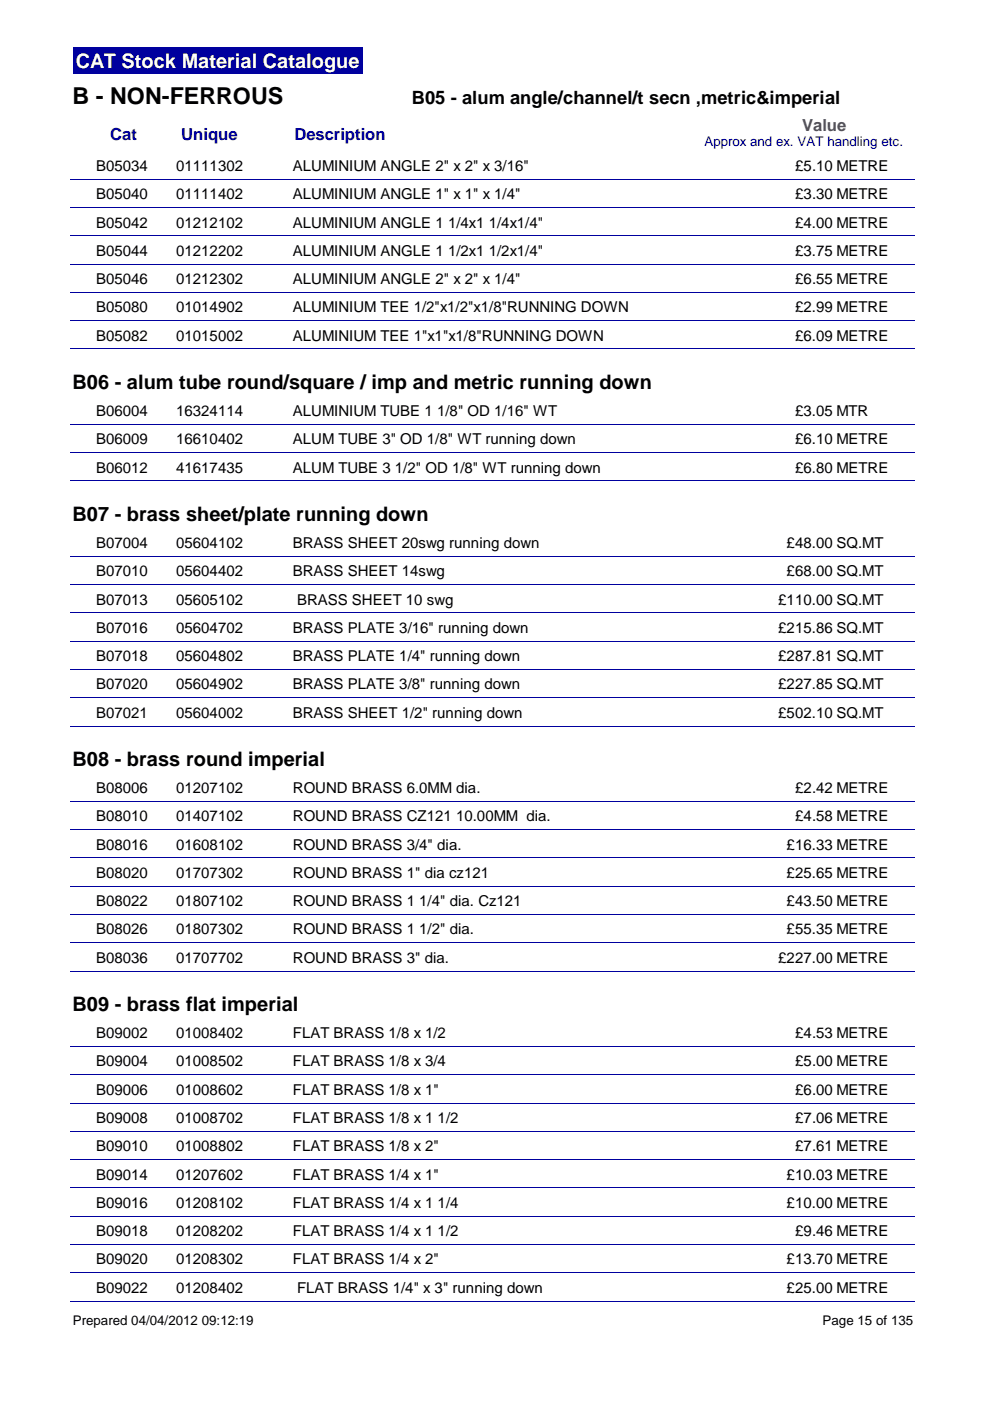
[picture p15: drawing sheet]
<svg xmlns="http://www.w3.org/2000/svg" width="210mm" height="297mm" viewBox="0 0 210 297" stroke-linecap="round" stroke-linejoin="round" font-family="sans-serif">
<defs><g id="words">
<text font-size="4.9" x="15.4" y="22.1">B - NON-FERROUS</text>
<text font-size="4.2" fill="#fff" x="16" y="14.4">CAT Stock Material Catalogue</text>
<g font-size="4.2">
<text x="15.4" y="82.5">B06 - alum tube round/square / imp and metric running down</text>
<text x="15.4" y="110.5">B07 - brass sheet/plate running down</text>
<text x="15.4" y="162.4">B08 - brass round imperial</text>
<text x="15.4" y="214.4">B09 - brass flat imperial</text>
</g>
<text font-size="3.9" x="87.3" y="22.1">B05 - alum angle/channel/t secn ,metric&amp;imperial</text>
<g font-size="3.5" fill="#00009e">
<text x="23.4" y="29.7">Cat</text>
<text x="38.4" y="29.8">Unique</text>
<text x="62.4" y="29.8">Description</text>
</g>
<text font-size="3.5" fill="#800080" x="170.1" y="27.7">Value</text>
<g font-size="3.2">
<text x="20.4" y="36.2">B05034</text>
<text x="37.3" y="36.2">01111302</text>
<text x="62.1" y="36.2">ALUMINIUM ANGLE 2&quot; x 2&quot; x 3/16&quot;</text>
<text x="168.6" y="36.2">£5.10 METRE</text>
<text x="20.4" y="42.2">B05040</text>
<text x="37.3" y="42.2">01111402</text>
<text x="62.1" y="42.2">ALUMINIUM ANGLE 1&quot; x 1&quot; x 1/4&quot;</text>
<text x="168.6" y="42.2">£3.30 METRE</text>
<text x="20.4" y="48.3">B05042</text>
<text x="37.3" y="48.3">01212102</text>
<text x="62.1" y="48.3">ALUMINIUM ANGLE 1 1/4x1 1/4x1/4&quot;</text>
<text x="168.6" y="48.3">£4.00 METRE</text>
<text x="20.4" y="54.2">B05044</text>
<text x="37.3" y="54.2">01212202</text>
<text x="62.1" y="54.2">ALUMINIUM ANGLE 1 1/2x1 1/2x1/4&quot;</text>
<text x="168.6" y="54.2">£3.75 METRE</text>
<text x="20.4" y="60.2">B05046</text>
<text x="37.3" y="60.2">01212302</text>
<text x="62.1" y="60.2">ALUMINIUM ANGLE 2&quot; x 2&quot; x 1/4&quot;</text>
<text x="168.6" y="60.2">£6.55 METRE</text>
<text x="20.4" y="66.3">B05080</text>
<text x="37.3" y="66.3">01014902</text>
<text x="62.1" y="66.3">ALUMINIUM TEE 1/2&quot;x1/2&quot;x1/8&quot;RUNNING DOWN</text>
<text x="168.6" y="66.3">£2.99 METRE</text>
<text x="20.4" y="72.2">B05082</text>
<text x="37.3" y="72.2">01015002</text>
<text x="62.1" y="72.2">ALUMINIUM TEE 1&quot;x1&quot;x1/8&quot;RUNNING DOWN</text>
<text x="168.6" y="72.2">£6.09 METRE</text>
<text x="20.4" y="88.2">B06004</text>
<text x="37.3" y="88.2">16324114</text>
<text x="62.1" y="88.2">ALUMINIUM TUBE 1 1/8&quot; OD 1/16&quot; WT</text>
<text x="168.6" y="88.2">£3.05 MTR</text>
<text x="20.4" y="94.2">B06009</text>
<text x="37.3" y="94.2">16610402</text>
<text x="62.1" y="94.2">ALUM TUBE 3&quot; OD 1/8&quot; WT running down</text>
<text x="168.6" y="94.2">£6.10 METRE</text>
<text x="20.4" y="100.2">B06012</text>
<text x="37.3" y="100.2">41617435</text>
<text x="62.1" y="100.2">ALUM TUBE 3 1/2&quot; OD 1/8&quot; WT running down</text>
<text x="168.6" y="100.2">£6.80 METRE</text>
<text x="20.4" y="116.2">B07004</text>
<text x="37.3" y="116.2">05604102</text>
<text x="62.1" y="116.2">BRASS SHEET 20swg running down</text>
<text x="166.8" y="116.2">£48.00 SQ.MT</text>
<text x="20.4" y="122.2">B07010</text>
<text x="37.3" y="122.2">05604402</text>
<text x="62.1" y="122.2">BRASS SHEET 14swg</text>
<text x="166.8" y="122.2">£68.00 SQ.MT</text>
<text x="20.4" y="128.2">B07013</text>
<text x="37.3" y="128.2">05605102</text>
<text x="63" y="128.2">BRASS SHEET 10 swg</text>
<text x="165" y="128.2">£110.00 SQ.MT</text>
<text x="20.4" y="134.2">B07016</text>
<text x="37.3" y="134.2">05604702</text>
<text x="62.1" y="134.2">BRASS PLATE 3/16&quot; running down</text>
<text x="165" y="134.2">£215.86 SQ.MT</text>
<text x="20.4" y="140.2">B07018</text>
<text x="37.3" y="140.2">05604802</text>
<text x="62.1" y="140.2">BRASS PLATE 1/4&quot; running down</text>
<text x="165" y="140.2">£287.81 SQ.MT</text>
<text x="20.4" y="146.2">B07020</text>
<text x="37.3" y="146.2">05604902</text>
<text x="62.1" y="146.2">BRASS PLATE 3/8&quot; running down</text>
<text x="165" y="146.2">£227.85 SQ.MT</text>
<text x="20.4" y="152.2">B07021</text>
<text x="37.3" y="152.2">05604002</text>
<text x="62.1" y="152.2">BRASS SHEET 1/2&quot; running down</text>
<text x="165" y="152.2">£502.10 SQ.MT</text>
<text x="20.4" y="168.1">B08006</text>
<text x="37.3" y="168.1">01207102</text>
<text x="62.1" y="168.1">ROUND BRASS 6.0MM dia.</text>
<text x="168.6" y="168.1">£2.42 METRE</text>
<text x="20.4" y="174.2">B08010</text>
<text x="37.3" y="174.2">01407102</text>
<text x="62.1" y="174.2">ROUND BRASS CZ121 10.00MM dia.</text>
<text x="168.6" y="174.2">£4.58 METRE</text>
<text x="20.4" y="180.1">B08016</text>
<text x="37.3" y="180.1">01608102</text>
<text x="62.1" y="180.1">ROUND BRASS 3/4&quot; dia.</text>
<text x="166.8" y="180.1">£16.33 METRE</text>
<text x="20.4" y="186.1">B08020</text>
<text x="37.3" y="186.1">01707302</text>
<text x="62.1" y="186.1">ROUND BRASS 1&quot; dia cz121</text>
<text x="166.8" y="186.1">£25.65 METRE</text>
<text x="20.4" y="192.2">B08022</text>
<text x="37.3" y="192.2">01807102</text>
<text x="62.1" y="192.2">ROUND BRASS 1 1/4&quot; dia. Cz121</text>
<text x="166.8" y="192.2">£43.50 METRE</text>
<text x="20.4" y="198.1">B08026</text>
<text x="37.3" y="198.1">01807302</text>
<text x="62.1" y="198.1">ROUND BRASS 1 1/2&quot; dia.</text>
<text x="166.8" y="198.1">£55.35 METRE</text>
<text x="20.4" y="204.1">B08036</text>
<text x="37.3" y="204.1">01707702</text>
<text x="62.1" y="204.1">ROUND BRASS 3&quot; dia.</text>
<text x="165" y="204.1">£227.00 METRE</text>
<text x="20.4" y="220.1">B09002</text>
<text x="37.3" y="220.1">01008402</text>
<text x="62.1" y="220.1">FLAT BRASS 1/8 x 1/2</text>
<text x="168.6" y="220.1">£4.53 METRE</text>
<text x="20.4" y="226.1">B09004</text>
<text x="37.3" y="226.1">01008502</text>
<text x="62.1" y="226.1">FLAT BRASS 1/8 x 3/4</text>
<text x="168.6" y="226.1">£5.00 METRE</text>
<text x="20.4" y="232.1">B09006</text>
<text x="37.3" y="232.1">01008602</text>
<text x="62.1" y="232.1">FLAT BRASS 1/8 x 1&quot;</text>
<text x="168.6" y="232.1">£6.00 METRE</text>
<text x="20.4" y="238.1">B09008</text>
<text x="37.3" y="238.1">01008702</text>
<text x="62.1" y="238.1">FLAT BRASS 1/8 x 1 1/2</text>
<text x="168.6" y="238.1">£7.06 METRE</text>
<text x="20.4" y="244.1">B09010</text>
<text x="37.3" y="244.1">01008802</text>
<text x="62.1" y="244.1">FLAT BRASS 1/8 x 2&quot;</text>
<text x="168.6" y="244.1">£7.61 METRE</text>
<text x="20.4" y="250.1">B09014</text>
<text x="37.3" y="250.1">01207602</text>
<text x="62.1" y="250.1">FLAT BRASS 1/4 x 1&quot;</text>
<text x="166.8" y="250.1">£10.03 METRE</text>
<text x="20.4" y="256.1">B09016</text>
<text x="37.3" y="256.1">01208102</text>
<text x="62.1" y="256.1">FLAT BRASS 1/4 x 1 1/4</text>
<text x="166.8" y="256.1">£10.00 METRE</text>
<text x="20.4" y="262.1">B09018</text>
<text x="37.3" y="262.1">01208202</text>
<text x="62.1" y="262.1">FLAT BRASS 1/4 x 1 1/2</text>
<text x="168.6" y="262.1">£9.46 METRE</text>
<text x="20.4" y="268.1">B09020</text>
<text x="37.3" y="268.1">01208302</text>
<text x="62.1" y="268.1">FLAT BRASS 1/4 x 2&quot;</text>
<text x="166.8" y="268.1">£13.70 METRE</text>
<text x="20.4" y="274.1">B09022</text>
<text x="37.3" y="274.1">01208402</text>
<text x="63" y="274.1">FLAT BRASS 1/4&quot; x 3&quot; running down</text>
<text x="166.8" y="274.1">£25.00 METRE</text>
</g>
<text font-size="2.8" fill="#00009e" x="149.4" y="30.9">Approx and ex. VAT handling etc.</text>
<g font-size="2.8">
<text x="15.4" y="281">Prepared 04/04/2012 09:12:19</text>
<text x="174.4" y="281">Page 15 of 135</text>
</g>
</g></defs>
<path d="M15.4 10h61.4v5.6h-61.4z" fill="#00009e"/>
<g fill="none" stroke="#00009e" stroke-width=".21">
<path d="M15 38h179M15 44h179M15 50h179M15 56h179M15 62h179M15 68h179M15 74h179M15 90h179M15 96h179M15 102h179M15 118h179M15 123.9h179"/>
<path d="M15 129.9h179M15 136h179M15 141.9h179M15 147.9h179M15 153.9h179M15 169.9h179M15 175.9h179M15 181.9h179M15 187.9h179M15 193.9h179M15 199.9h179M15 205.9h179"/>
<path d="M15 221.9h179M15 227.9h179M15 233.9h179M15 239.9h179M15 245.9h179M15 251.9h179M15 257.9h179M15 263.8h179M15 269.9h179M15 275.9h179"/>
</g>
<use href="#words"/>
</svg>
